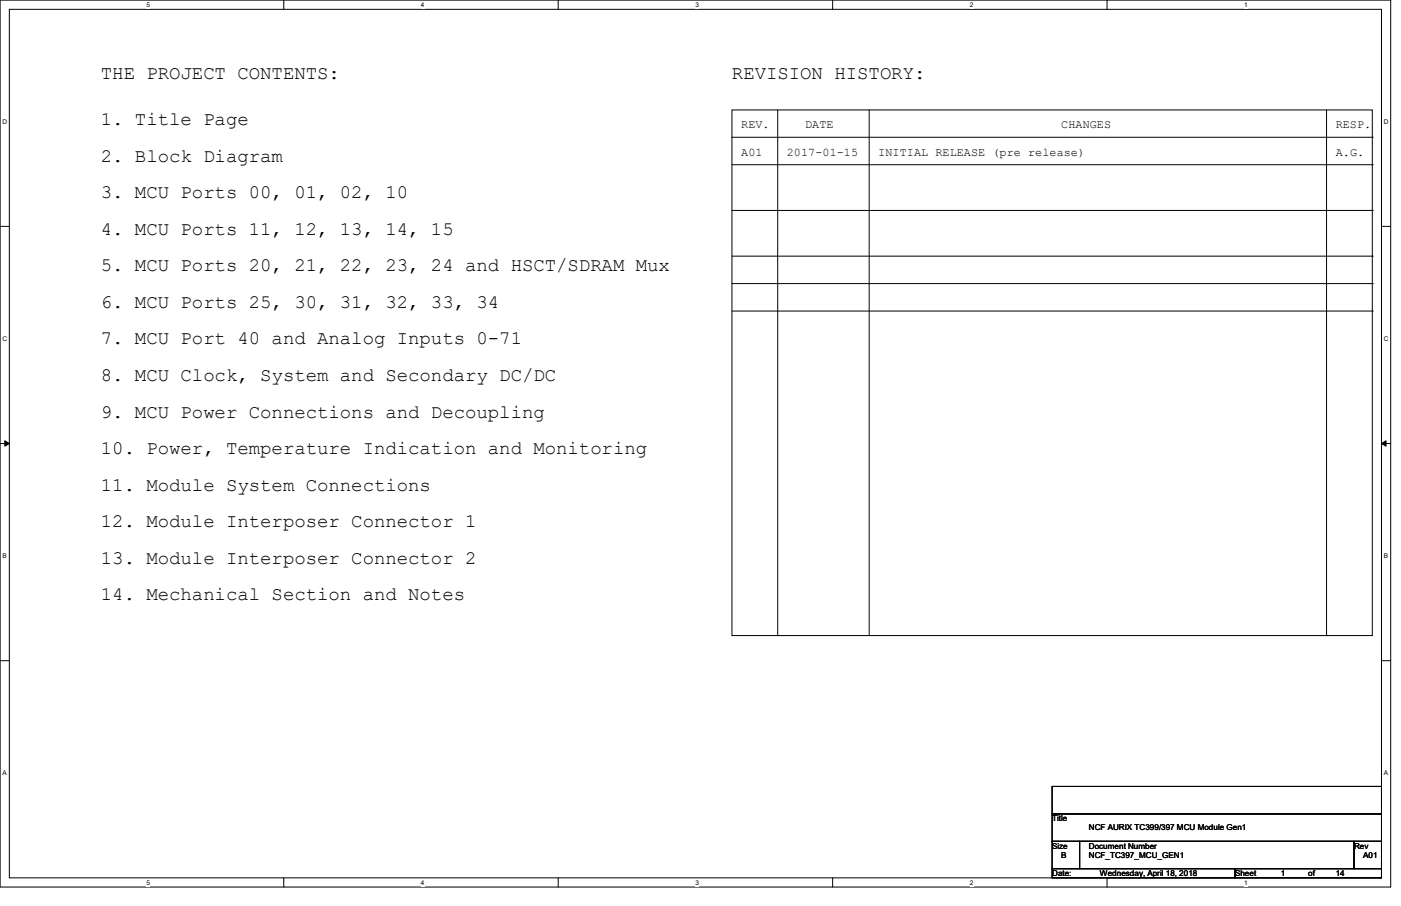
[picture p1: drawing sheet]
<svg xmlns="http://www.w3.org/2000/svg" width="432mm" height="279mm" viewBox="0 0 432 279" stroke-linecap="round" stroke-linejoin="round" font-family="sans-serif">
<defs><g id="words">
<g font-size="5.9">
<text x="31.1" y="24.5">THE PROJECT CONTENTS:</text>
<text x="225.6" y="24.5">REVISION HISTORY:</text>
<text x="31.1" y="38.6">1. Title Page</text>
<text x="31.1" y="49.8">2. Block Diagram</text>
<text x="31.1" y="61.1">3. MCU Ports 00, 01, 02, 10</text>
<text x="31.1" y="72.4">4. MCU Ports 11, 12, 13, 14, 15</text>
<text x="31.1" y="83.7">5. MCU Ports 20, 21, 22, 23, 24 and HSCT/SDRAM Mux</text>
<text x="31.1" y="95">6. MCU Ports 25, 30, 31, 32, 33, 34</text>
<text x="31.1" y="106.2">7. MCU Port 40 and Analog Inputs 0-71</text>
<text x="31.1" y="117.5">8. MCU Clock, System and Secondary DC/DC</text>
<text x="31.1" y="128.8">9. MCU Power Connections and Decoupling</text>
<text x="31.1" y="140">10. Power, Temperature Indication and Monitoring</text>
<text x="31.1" y="151.3">11. Module System Connections</text>
<text x="31.1" y="162.6">12. Module Interposer Connector 1</text>
<text x="31.1" y="173.9">13. Module Interposer Connector 2</text>
<text x="31.1" y="185.2">14. Mechanical Section and Notes</text>
</g>
<g font-size="3.6">
<text x="228.4" y="39.6">REV.</text>
<text x="248.2" y="39.6">DATE</text>
<text x="327.1" y="39.6">CHANGES</text>
<text x="411.7" y="39.6">RESP.</text>
<text x="228.4" y="48.1">A01</text>
<text x="242.5" y="48.1">2017-01-15</text>
<text x="270.7" y="48.1">INITIAL RELEASE (pre release)</text>
<text x="411.7" y="48.1">A.G.</text>
</g>
<g font-size="2.5">
<text x="324.3" y="253.2">Title</text>
<text x="335.6" y="256">NCF AURIX TC399/397 MCU Module Gen1</text>
<text x="324.3" y="261.7">Size</text>
<text x="335.6" y="261.7">Document Number</text>
<text x="417.3" y="261.7">Rev</text>
<text x="327.1" y="264.5">B</text>
<text x="335.6" y="264.5">NCF_TC397_MCU_GEN1</text>
<text x="420.2" y="264.5">A01</text>
<text x="324.3" y="270.1">Date:</text>
<text x="339" y="270.1">Wednesday, April 18, 2018</text>
<text x="380.7" y="270.1">Sheet</text>
<text x="394.8" y="270.1">1</text>
<text x="403.2" y="270.1">of</text>
<text x="411.7" y="270.1">14</text>
</g>
<g font-size="2">
<text x="45.2" y="2.2">5</text>
<text x="129.8" y="2.2">4</text>
<text x="214.3" y="2.2">3</text>
<text x="298.9" y="2.2">2</text>
<text x="383.5" y="2.2">1</text>
<text x=".8" y="38.1">D</text>
<text x="426.5" y="38.1">D</text>
<text x=".8" y="105.1">C</text>
<text x="426.5" y="105.1">C</text>
<text x=".8" y="172">B</text>
<text x="426.5" y="172">B</text>
<text x=".8" y="239">A</text>
<text x="426.5" y="239">A</text>
<text x="45.2" y="272.9">5</text>
<text x="129.8" y="272.9">4</text>
<text x="214.3" y="272.9">3</text>
<text x="298.9" y="272.9">2</text>
<text x="383.5" y="272.9">1</text>
</g>
</g></defs>
<path d="M0 0h428.6v273.6h-428.6zM2.9 2.9h422.9v267.8h-422.9z" fill="none" stroke="#000" stroke-width=".31"/>
<g fill="#fff">
<path d="M45.2 .4h1.1v2.2h-1.1z"/>
<path d="M45.2 271.1h1.1v2.2h-1.1z"/>
</g>
<path d="M87.5 0v2.9M87.5 270.7v2.9" fill="none" stroke="#000" stroke-width=".31"/>
<g fill="#fff">
<path d="M129.8 .4h1.1v2.2h-1.1z"/>
<path d="M129.8 271.1h1.1v2.2h-1.1z"/>
</g>
<path d="M172 0v2.9M172 270.7v2.9" fill="none" stroke="#000" stroke-width=".31"/>
<g fill="#fff">
<path d="M214.3 .4h1.1v2.2h-1.1z"/>
<path d="M214.3 271.1h1.1v2.2h-1.1z"/>
</g>
<path d="M256.6 0v2.9M256.6 270.7v2.9" fill="none" stroke="#000" stroke-width=".31"/>
<g fill="#fff">
<path d="M298.9 .4h1.1v2.2h-1.1z"/>
<path d="M298.9 271.1h1.1v2.2h-1.1z"/>
</g>
<path d="M341.2 0v2.9M341.2 270.7v2.9" fill="none" stroke="#000" stroke-width=".31"/>
<g fill="#fff">
<path d="M383.5 .4h1.1v2.2h-1.1z"/>
<path d="M383.5 271.1h1.1v2.2h-1.1z"/>
<path d="M.8 36.3h1.4v2.3h-1.4z"/>
<path d="M426.5 36.3h1.4v2.3h-1.4z"/>
<path d="M.8 103.3h1.4v2.2h-1.4z"/>
<path d="M426.5 103.3h1.4v2.2h-1.4z"/>
</g>
<path d="M0 69.8h2.9M425.8 69.8h2.8" fill="none" stroke="#000" stroke-width=".31"/>
<g fill="#fff">
<path d="M.8 170.2h1.3v2.3h-1.3z"/>
<path d="M426.5 170.2h1.3v2.3h-1.3z"/>
</g>
<path d="M0 136.8h2.9M425.8 136.8h2.8" fill="none" stroke="#000" stroke-width=".31"/>
<path d="M1.5 135.9l1.4 .9-1.4 .8zM425.8 136.8l1.4-.9v1.7z" fill="#000" stroke="#000" stroke-width=".31"/>
<g fill="#fff">
<path d="M.8 237.2h1.3v2.2h-1.3z"/>
<path d="M426.5 237.2h1.3v2.2h-1.3z"/>
</g>
<g fill="none" stroke="#000" stroke-width=".31">
<path d="M225.6 33.9h197.4v162.1h-197.4zM239.7 33.9v162.1M267.9 33.9v162.1M408.9 33.9v162.1M225.6 42.3h197.4M225.6 50.8h197.4M423 42.3h.1M423 50.8h.1M225.6 64.9h197.4M225.6 79h197.4M423 64.9h.1M423 79h.1"/>
<path d="M225.6 87.5h197.4M225.6 95.9h197.4M423 87.5h.1M423 95.9h.1M239.7 196h.1M267.9 196h.1M408.9 196h.1M0 203.8h2.9M425.8 203.8h2.8M324.3 242.5h101.5v8.5h-101.5zM324.3 251h101.5v8.5h-101.5zM324.3 259.5h8.4v8.4h-8.4z"/>
<path d="M332.7 259.5h84.6v8.4h-84.6zM417.3 259.5h8.5v8.4h-8.5zM324.3 267.9h56.4v2.8h-56.4zM380.7 267.9h45.1v2.8h-45.1z"/>
</g>
<use href="#words"/>
</svg>
